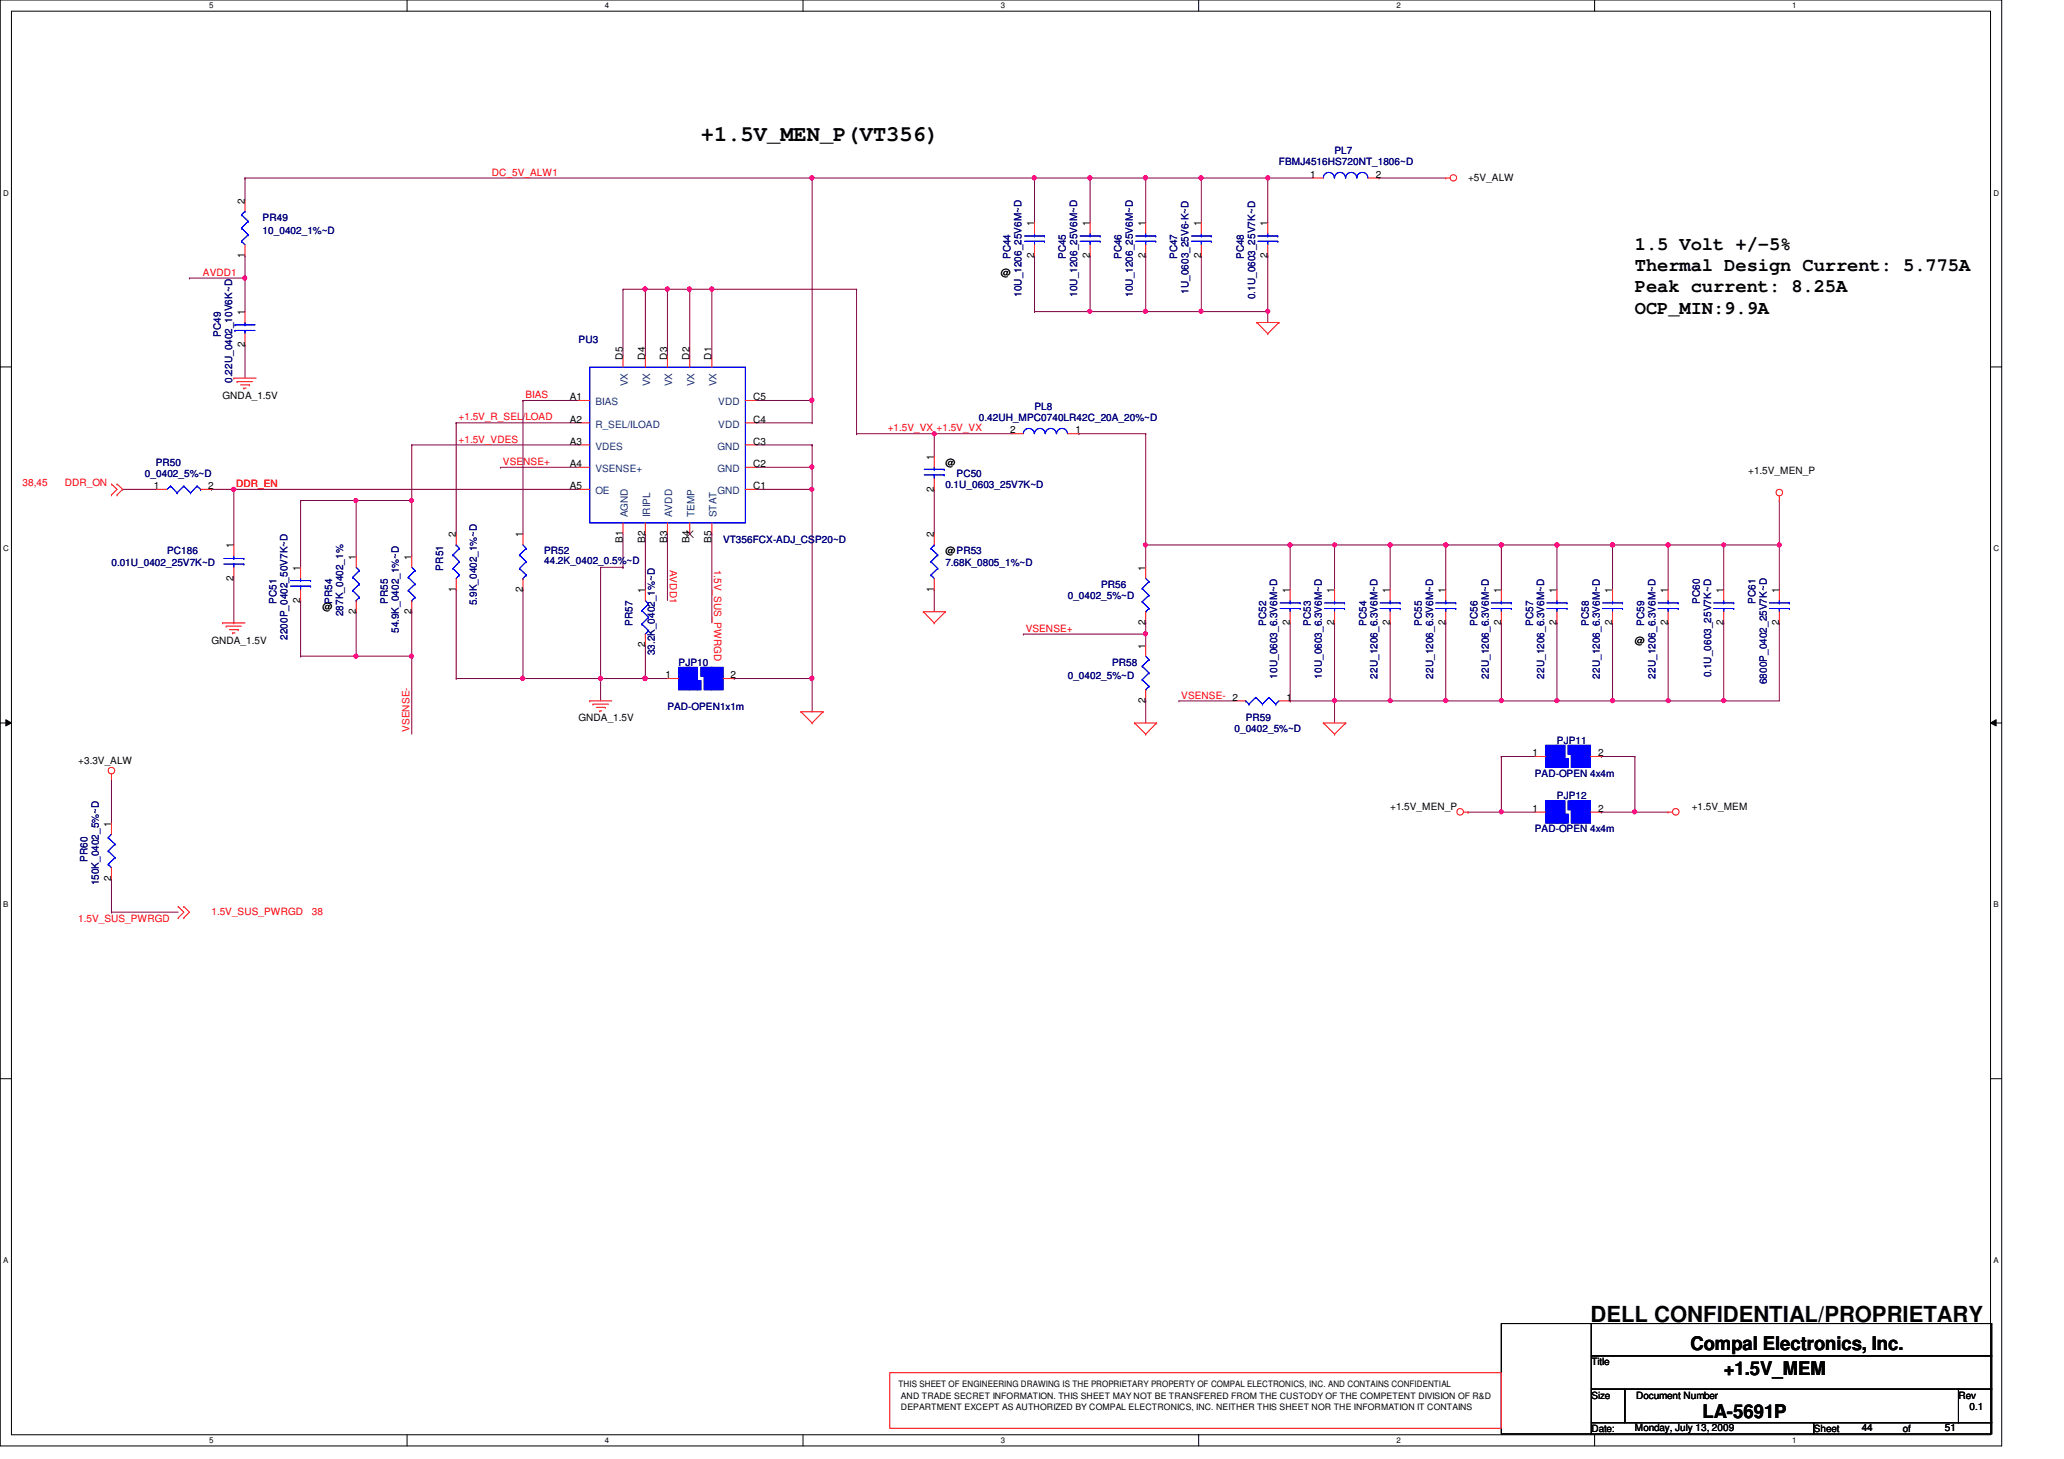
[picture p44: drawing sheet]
<svg xmlns="http://www.w3.org/2000/svg" width="297mm" height="210mm" viewBox="0 0 297 210" stroke-linecap="round" stroke-linejoin="round" font-family="sans-serif">
<defs><g id="words">
<g font-size="3.2">
<text x="100.9" y="20.2">+1.5V_MEN_P(VT356)</text>
<text x="228.9" y="190.2">DELL CONFIDENTIAL/PROPRIETARY</text>
</g>
<g font-size="2.7">
<text x="235.3" y="35.9">1.5 Volt +/-5%</text>
<text x="235.3" y="39">Thermal Design Current: 5.775A</text>
<text x="235.3" y="42.1">Peak current: 8.25A</text>
<text x="235.3" y="45.2">OCP_MIN:9.9A</text>
<text x="243.3" y="194.3">Compal Electronics, Inc.</text>
<text x="248.1" y="197.8">+1.5V_MEM</text>
<text x="245" y="204">LA-5691P</text>
</g>
<g font-size="1.4" fill="#000080">
<text x="184.1" y="23.7">FBMJ4516HS720NT_1806~D</text>
<text x="192.1" y="22.2">PL7</text>
<text x="37.8" y="31.7">PR49</text>
<text x="37.8" y="33.7">10_0402_1%~D</text>
<text x="145.4" y="37.3" transform="rotate(-90 145.4 37.3)">PC44</text>
<text x="153.4" y="37.3" transform="rotate(-90 153.4 37.3)">PC45</text>
<text x="161.4" y="37.3" transform="rotate(-90 161.4 37.3)">PC46</text>
<text x="169.4" y="37.3" transform="rotate(-90 169.4 37.3)">PC47</text>
<text x="179" y="37.3" transform="rotate(-90 179 37.3)">PC48</text>
<text x="147" y="42.7" transform="rotate(-90 147 42.7)">10U_1206_25V6M~D</text>
<text x="155" y="42.7" transform="rotate(-90 155 42.7)">10U_1206_25V6M~D</text>
<text x="163" y="42.7" transform="rotate(-90 163 42.7)">10U_1206_25V6M~D</text>
<text x="171" y="42.2" transform="rotate(-90 171 42.2)">1U_0603_25V6-K~D</text>
<text x="180.6" y="43.1" transform="rotate(-90 180.6 43.1)">0.1U_0603_25V7K~D</text>
<text x="31.8" y="48.5" transform="rotate(-90 31.8 48.5)">PC49</text>
<text x="83.3" y="49.4">PU3</text>
<text x="33.4" y="55.1" transform="rotate(-90 33.4 55.1)">0.22U_0402_10V6K~D</text>
<text x="148.9" y="59">PL8</text>
<text x="140.9" y="60.6">0.42UH_MPC0740LR42C_20A_20%~D</text>
<text x="20.9" y="68.6">0_0402_5%~D</text>
<text x="22.4" y="67">PR50</text>
<text x="136.1" y="70.2">0.1U_0603_25V7K~D</text>
<text x="137.7" y="68.6">PC50</text>
<text x="16" y="81.4">0.01U_0402_25V7K~D</text>
<text x="24" y="79.8">PC186</text>
<text x="63.8" y="82.1" transform="rotate(-90 63.8 82.1)">PR51</text>
<text x="78.3" y="79.8">PR52</text>
<text x="78.3" y="81.2">44.2K_0402_0.5%~D</text>
<text x="104.1" y="78.2">VT356FCX-ADJ_CSP20~D</text>
<text x="136.1" y="81.4">7.68K_0805_1%~D</text>
<text x="39.8" y="86.9" transform="rotate(-90 39.8 86.9)">PC51</text>
<text x="47.8" y="86.9" transform="rotate(-90 47.8 86.9)">PR54</text>
<text x="49.4" y="88.6" transform="rotate(-90 49.4 88.6)">287K_0402_1%</text>
<text x="55.8" y="86.9" transform="rotate(-90 55.8 86.9)">PR55</text>
<text x="68.6" y="87.1" transform="rotate(-90 68.6 87.1)">5.9K_0402_1%~D</text>
<text x="153.7" y="86.2">0_0402_5%~D</text>
<text x="158.5" y="84.6">PR56</text>
<text x="244.6" y="86.9" transform="rotate(-90 244.6 86.9)">PC60</text>
<text x="252.6" y="86.9" transform="rotate(-90 252.6 86.9)">PC61</text>
<text x="41.4" y="92" transform="rotate(-90 41.4 92)">2200P_0402_50V7K~D</text>
<text x="57.4" y="91.1" transform="rotate(-90 57.4 91.1)">54.9K_0402_1%~D</text>
<text x="91" y="90.1" transform="rotate(-90 91 90.1)">PR57</text>
<text x="94.2" y="94.3" transform="rotate(-90 94.2 94.3)">33.2K_0402_1%~D</text>
<text x="97.7" y="95.8">PJP10</text>
<text x="160.1" y="95.8">PR58</text>
<text x="182.2" y="90.1" transform="rotate(-90 182.2 90.1)">PC52</text>
<text x="188.6" y="90.1" transform="rotate(-90 188.6 90.1)">PC53</text>
<text x="196.6" y="90.1" transform="rotate(-90 196.6 90.1)">PC54</text>
<text x="204.6" y="90.1" transform="rotate(-90 204.6 90.1)">PC55</text>
<text x="212.6" y="90.1" transform="rotate(-90 212.6 90.1)">PC56</text>
<text x="220.6" y="90.1" transform="rotate(-90 220.6 90.1)">PC57</text>
<text x="228.6" y="90.1" transform="rotate(-90 228.6 90.1)">PC58</text>
<text x="236.6" y="90.1" transform="rotate(-90 236.6 90.1)">PC59</text>
<text x="153.7" y="97.7">0_0402_5%~D</text>
<text x="183.8" y="97.6" transform="rotate(-90 183.8 97.6)">10U_0603_6.3V6M~D</text>
<text x="190.2" y="97.6" transform="rotate(-90 190.2 97.6)">10U_0603_6.3V6M~D</text>
<text x="198.2" y="97.6" transform="rotate(-90 198.2 97.6)">22U_1206_6.3V6M~D</text>
<text x="206.2" y="97.6" transform="rotate(-90 206.2 97.6)">22U_1206_6.3V6M~D</text>
<text x="214.2" y="97.6" transform="rotate(-90 214.2 97.6)">22U_1206_6.3V6M~D</text>
<text x="222.2" y="97.6" transform="rotate(-90 222.2 97.6)">22U_1206_6.3V6M~D</text>
<text x="230.2" y="97.6" transform="rotate(-90 230.2 97.6)">22U_1206_6.3V6M~D</text>
<text x="238.2" y="97.6" transform="rotate(-90 238.2 97.6)">22U_1206_6.3V6M~D</text>
<text x="246.2" y="97.5" transform="rotate(-90 246.2 97.5)">0.1U_0603_25V7K~D</text>
<text x="254.3" y="98.4" transform="rotate(-90 254.3 98.4)">6800P_0402_25V7K~D</text>
<text x="96.1" y="102.2">PAD-OPEN1x1m</text>
<text x="177.7" y="105.4">0_0402_5%~D</text>
<text x="179.3" y="103.8">PR59</text>
<text x="224.1" y="107">PJP11</text>
<text x="220.9" y="111.8">PAD-OPEN 4x4m</text>
<text x="220.9" y="119.8">PAD-OPEN 4x4m</text>
<text x="224.1" y="115">PJP12</text>
<text x="12.6" y="124" transform="rotate(-90 12.6 124)">PR60</text>
<text x="14.2" y="127.4" transform="rotate(-90 14.2 127.4)">150K_0402_5%~D</text>
</g>
<g font-size="1.4">
<text x="35.2" y="29.3" transform="rotate(-90 35.2 29.3)">2</text>
<text x="188.5" y="25.6">1</text>
<text x="198" y="25.6">2</text>
<text x="211.3" y="26">+5V_ALW</text>
<text x="148.8" y="32.5" transform="rotate(-90 148.8 32.5)">1</text>
<text x="156.8" y="32.5" transform="rotate(-90 156.8 32.5)">1</text>
<text x="164.8" y="32.5" transform="rotate(-90 164.8 32.5)">1</text>
<text x="172.8" y="32.5" transform="rotate(-90 172.8 32.5)">1</text>
<text x="182.4" y="32.5" transform="rotate(-90 182.4 32.5)">1</text>
<text x="35.2" y="37.1" transform="rotate(-90 35.2 37.1)">1</text>
<text x="144.1" y="39.8">@</text>
<text x="148.8" y="37.1" transform="rotate(-90 148.8 37.1)">2</text>
<text x="156.8" y="37.1" transform="rotate(-90 156.8 37.1)">2</text>
<text x="164.8" y="37.1" transform="rotate(-90 164.8 37.1)">2</text>
<text x="172.8" y="37.1" transform="rotate(-90 172.8 37.1)">2</text>
<text x="182.4" y="37.1" transform="rotate(-90 182.4 37.1)">2</text>
<text x="35.2" y="45.3" transform="rotate(-90 35.2 45.3)">1</text>
<text x="35.2" y="49.9" transform="rotate(-90 35.2 49.9)">2</text>
<text x="89.6" y="51.7" transform="rotate(-90 89.6 51.7)">D5</text>
<text x="92.8" y="51.7" transform="rotate(-90 92.8 51.7)">D4</text>
<text x="96" y="51.7" transform="rotate(-90 96 51.7)">D3</text>
<text x="99.2" y="51.7" transform="rotate(-90 99.2 51.7)">D2</text>
<text x="102.4" y="51.7" transform="rotate(-90 102.4 51.7)">D1</text>
<text x="32" y="57.4">GNDA_1.5V</text>
<text x="82" y="57.6">A1</text>
<text x="108.4" y="57.6">C5</text>
<text x="82" y="60.8">A2</text>
<text x="82" y="64">A3</text>
<text x="108.4" y="60.8">C4</text>
<text x="108.4" y="64">C3</text>
<text x="145.4" y="62.4">2</text>
<text x="154.8" y="62.4">1</text>
<text x="22.1" y="70.4">1</text>
<text x="30" y="70.4">2</text>
<text x="82" y="67.2">A4</text>
<text x="82" y="70.4">A5</text>
<text x="108.4" y="70.4">C1</text>
<text x="108.4" y="67.2">C2</text>
<text x="134.4" y="70.7" transform="rotate(-90 134.4 70.7)">2</text>
<text x="134.4" y="66.1" transform="rotate(-90 134.4 66.1)">1</text>
<text x="136.1" y="67">@</text>
<text x="251.6" y="68.2">+1.5V_MEN_P</text>
<text x="65.6" y="77.3" transform="rotate(-90 65.6 77.3)">2</text>
<text x="75.2" y="77.3" transform="rotate(-90 75.2 77.3)">1</text>
<text x="134.4" y="77.3" transform="rotate(-90 134.4 77.3)">2</text>
<text x="33.6" y="83.5" transform="rotate(-90 33.6 83.5)">2</text>
<text x="33.6" y="78.9" transform="rotate(-90 33.6 78.9)">1</text>
<text x="43.2" y="82.1" transform="rotate(-90 43.2 82.1)">1</text>
<text x="51.2" y="80.5" transform="rotate(-90 51.2 80.5)">1</text>
<text x="59.2" y="80.5" transform="rotate(-90 59.2 80.5)">1</text>
<text x="89.6" y="78.1" transform="rotate(-90 89.6 78.1)">B1</text>
<text x="92.8" y="78.1" transform="rotate(-90 92.8 78.1)">B2</text>
<text x="96" y="78.1" transform="rotate(-90 96 78.1)">B3</text>
<text x="99.2" y="78.1" transform="rotate(-90 99.2 78.1)">B4</text>
<text x="102.4" y="78.1" transform="rotate(-90 102.4 78.1)">B5</text>
<text x="136.1" y="79.8">@PR53</text>
<text x="164.8" y="82.1" transform="rotate(-90 164.8 82.1)">1</text>
<text x="43.2" y="86.7" transform="rotate(-90 43.2 86.7)">2</text>
<text x="46.4" y="87.8">@</text>
<text x="51.2" y="88.3" transform="rotate(-90 51.2 88.3)">2</text>
<text x="59.2" y="88.3" transform="rotate(-90 59.2 88.3)">2</text>
<text x="65.6" y="85.1" transform="rotate(-90 65.6 85.1)">1</text>
<text x="75.2" y="85.1" transform="rotate(-90 75.2 85.1)">2</text>
<text x="92.8" y="85.3" transform="rotate(-90 92.8 85.3)">1</text>
<text x="134.4" y="85.1" transform="rotate(-90 134.4 85.1)">1</text>
<text x="164.8" y="89.9" transform="rotate(-90 164.8 89.9)">2</text>
<text x="185.6" y="89.9" transform="rotate(-90 185.6 89.9)">2</text>
<text x="185.6" y="85.3" transform="rotate(-90 185.6 85.3)">1</text>
<text x="192" y="89.9" transform="rotate(-90 192 89.9)">2</text>
<text x="192" y="85.3" transform="rotate(-90 192 85.3)">1</text>
<text x="200" y="89.9" transform="rotate(-90 200 89.9)">2</text>
<text x="200" y="85.3" transform="rotate(-90 200 85.3)">1</text>
<text x="208" y="89.9" transform="rotate(-90 208 89.9)">2</text>
<text x="208" y="85.3" transform="rotate(-90 208 85.3)">1</text>
<text x="216" y="89.9" transform="rotate(-90 216 89.9)">2</text>
<text x="216" y="85.3" transform="rotate(-90 216 85.3)">1</text>
<text x="224" y="89.9" transform="rotate(-90 224 89.9)">2</text>
<text x="224" y="85.3" transform="rotate(-90 224 85.3)">1</text>
<text x="232" y="89.9" transform="rotate(-90 232 89.9)">2</text>
<text x="232" y="85.3" transform="rotate(-90 232 85.3)">1</text>
<text x="240" y="89.9" transform="rotate(-90 240 89.9)">2</text>
<text x="240" y="85.3" transform="rotate(-90 240 85.3)">1</text>
<text x="248" y="89.9" transform="rotate(-90 248 89.9)">2</text>
<text x="248" y="85.3" transform="rotate(-90 248 85.3)">1</text>
<text x="256" y="89.9" transform="rotate(-90 256 89.9)">2</text>
<text x="256" y="85.3" transform="rotate(-90 256 85.3)">1</text>
<text x="30.4" y="92.6">GNDA_1.5V</text>
<text x="92.8" y="93.1" transform="rotate(-90 92.8 93.1)">2</text>
<text x="164.8" y="93.3" transform="rotate(-90 164.8 93.3)">1</text>
<text x="235.3" y="92.6">@</text>
<text x="95.8" y="97.6">1</text>
<text x="105.2" y="97.6">2</text>
<text x="164.8" y="101.1" transform="rotate(-90 164.8 101.1)">2</text>
<text x="185.2" y="100.8">1</text>
<text x="83.3" y="103.8">GNDA_1.5V</text>
<text x="11.3" y="109.9">+3.3V_ALW</text>
<text x="220.6" y="108.8">1</text>
<text x="230" y="108.8">2</text>
<text x="16" y="118.9" transform="rotate(-90 16 118.9)">1</text>
<text x="200.1" y="116.6">+1.5V_MEN_P</text>
<text x="220.6" y="116.8">1</text>
<text x="230" y="116.8">2</text>
<text x="243.5" y="116.6">+1.5V_MEM</text>
<text x="16" y="126.7" transform="rotate(-90 16 126.7)">2</text>
<text x="229" y="196.4">Title</text>
<text x="229" y="201.2">Size</text>
<text x="235.5" y="201.2">Document Number</text>
<text x="281.9" y="201.2">Rev</text>
<text x="283.5" y="202.8">0.1</text>
<text x="229" y="206">Date:</text>
<text x="235.3" y="205.9">Monday, July 13, 2009</text>
<text x="261" y="206">Sheet</text>
<text x="267.9" y="205.9">44</text>
<text x="273.9" y="206">of</text>
<text x="279.9" y="205.9">51</text>
</g>
<g font-size="1.4" fill="#f00">
<text x="70.8" y="25.3">DC_5V_ALW1</text>
<text x="29.2" y="39.7">AVDD1</text>
<text x="75.6" y="57.3">BIAS</text>
<text x="66" y="63.7">+1.5V_VDES</text>
<text x="66" y="60.5">+1.5V_R_SEL/LOAD</text>
<text x="127.8" y="62.1">+1.5V_VX +1.5V_VX</text>
<text x="3.3" y="69.8">38,45</text>
<text x="9.3" y="69.8">DDR_ON</text>
<text x="34" y="70.1">DDR_EN</text>
<text x="72.4" y="66.9">VSENSE+</text>
<text x="96.4" y="82" transform="rotate(90 96.4 82)">AVDD1</text>
<text x="102.8" y="82" transform="rotate(90 102.8 82)">1.5V_SUS_PWRGD</text>
<text x="147.6" y="90.9">VSENSE+</text>
<text x="170" y="100.5">VSENSE- 2</text>
<text x="58.9" y="105.3" transform="rotate(-90 58.9 105.3)">VSENSE-</text>
<text x="30.4" y="131.6">1.5V_SUS_PWRGD</text>
<text x="44.9" y="131.6">38</text>
<text x="11.3" y="132.6">1.5V_SUS_PWRGD</text>
</g>
<g font-size="1.4" fill="#004080">
<text x="85.7" y="58.3">BIAS</text>
<text x="90.3" y="55.6" transform="rotate(-90 90.3 55.6)">VX</text>
<text x="93.6" y="55.6" transform="rotate(-90 93.6 55.6)">VX</text>
<text x="96.7" y="55.6" transform="rotate(-90 96.7 55.6)">VX</text>
<text x="99.9" y="55.6" transform="rotate(-90 99.9 55.6)">VX</text>
<text x="103.1" y="55.6" transform="rotate(-90 103.1 55.6)">VX</text>
<text x="103.4" y="58.3">VDD</text>
<text x="85.7" y="61.5">R_SEL/ILOAD</text>
<text x="85.7" y="64.7">VDES</text>
<text x="103.2" y="64.7">GND</text>
<text x="103.4" y="61.5">VDD</text>
<text x="85.7" y="67.9">VSENSE+</text>
<text x="85.7" y="71.1">OE</text>
<text x="103.2" y="71.1">GND</text>
<text x="103.2" y="67.9">GND</text>
<text x="90.3" y="74.4" transform="rotate(-90 90.3 74.4)">AGND</text>
<text x="93.6" y="74.4" transform="rotate(-90 93.6 74.4)">IRIPL</text>
<text x="96.7" y="74.4" transform="rotate(-90 96.7 74.4)">AVDD</text>
<text x="99.9" y="74.4" transform="rotate(-90 99.9 74.4)">TEMP</text>
<text x="103.1" y="74.4" transform="rotate(-90 103.1 74.4)">STAT</text>
</g>
<g font-size="1.3">
<text x="129.3" y="199.6">THIS SHEET OF ENGINEERING DRAWING IS THE PROPRIETARY PROPERTY OF COMPAL ELECTRONICS, INC. AND CONTAINS CONFIDENTIAL</text>
<text x="129.7" y="201.2">AND TRADE SECRET INFORMATION. THIS SHEET MAY NOT BE TRANSFERED FROM THE CUSTODY OF THE COMPETENT DIVISION OF R&amp;D</text>
<text x="129.7" y="202.8">DEPARTMENT EXCEPT AS AUTHORIZED BY COMPAL ELECTRONICS, INC. NEITHER THIS SHEET NOR THE INFORMATION IT CONTAINS</text>
</g>
<g font-size="1.1">
<text x="30.1" y="1.1">5</text>
<text x="87" y="1.1">4</text>
<text x="144" y="1.1">3</text>
<text x="201" y="1.1">2</text>
<text x="257.9" y="1.1">1</text>
<text x=".5" y="28.2">D</text>
<text x="286.9" y="28.2">D</text>
<text x=".5" y="79.3">C</text>
<text x="286.9" y="79.3">C</text>
<text x=".5" y="130.6">B</text>
<text x="286.9" y="130.6">B</text>
<text x=".5" y="181.7">A</text>
<text x="286.9" y="181.7">A</text>
<text x="30.1" y="207.6">5</text>
<text x="87" y="207.6">4</text>
<text x="144" y="207.6">3</text>
<text x="201" y="207.6">2</text>
<text x="257.9" y="207.6">1</text>
</g>
</g></defs>
<path d="M0 0h288.1v208h-288.1zM1.6 1.6h284.9v204.8h-284.9z" fill="none" stroke="#000" stroke-width=".14"/>
<g fill="#fff">
<path d="M30.1 .2h.6v1.2h-.6z"/>
<path d="M30.1 206.6h.6v1.2h-.6z"/>
</g>
<path d="M58.6 0v1.6M58.6 206.4v1.6" fill="none" stroke="#000" stroke-width=".14"/>
<g fill="#fff">
<path d="M87 .2h.6v1.2h-.6z"/>
<path d="M87 206.6h.6v1.2h-.6z"/>
</g>
<path d="M115.6 0v1.6M115.6 206.4v1.6" fill="none" stroke="#000" stroke-width=".14"/>
<g fill="#fff">
<path d="M144 .2h.6v1.2h-.6z"/>
<path d="M144 206.6h.6v1.2h-.6z"/>
</g>
<path d="M172.5 0v1.6M172.5 206.4v1.6" fill="none" stroke="#000" stroke-width=".14"/>
<g fill="#fff">
<path d="M201 .2h.5v1.2h-.5z"/>
<path d="M201 206.6h.5v1.2h-.5z"/>
</g>
<path d="M229.5 0v1.6M229.5 206.4v1.6" fill="none" stroke="#000" stroke-width=".14"/>
<g fill="#fff">
<path d="M257.9 .2h.6v1.2h-.6z"/>
<path d="M257.9 206.6h.6v1.2h-.6z"/>
<path d="M.5 27.2h.7v1.2h-.7z"/>
<path d="M286.9 27.2h.8v1.2h-.8z"/>
<path d="M.5 78.4h.7v1.1h-.7z"/>
<path d="M286.9 78.4h.8v1.1h-.8z"/>
</g>
<path d="M0 52.8h1.6M286.5 52.8h1.6" fill="none" stroke="#000" stroke-width=".14"/>
<g fill="#fff">
<path d="M.5 129.6h.7v1.2h-.7z"/>
<path d="M286.9 129.6h.7v1.2h-.7z"/>
</g>
<path d="M0 104h1.6M.8 103.5l.8 .5-.8 .4zM286.5 104l.8-.5v.9zM286.5 104h1.6" fill="none" stroke="#000" stroke-width=".14"/>
<path d="M.8 103.5l.8 .5-.8 .4zM286.5 104l.8-.5v.9z" fill="#000"/>
<g fill="#fff">
<path d="M.5 180.8h.7v1.1h-.7z"/>
<path d="M286.9 180.8h.7v1.1h-.7z"/>
</g>
<path d="M0 155.2h1.6M286.5 155.2h1.6" fill="none" stroke="#000" stroke-width=".14"/>
<path d="M256.1 72h.1M256.1 72v6.4" fill="none" stroke="#800040" stroke-width=".14"/>
<circle cx="256.1" cy="78.4" r=".3" fill="#f0f"/>
<circle cx="256.1" cy="78.4" r=".3" fill="none" stroke="#f0f" stroke-width=".14"/>
<g fill="none" stroke="#800040" stroke-width=".14">
<path d="M164.9 78.4h.1M164.9 78.4v3.2M59.3 88h.1M59.3 94.4h.1M59.3 88v17.6M164.9 91.2h.1M164.9 91.2v1.6M164.9 100.8h.1M164.9 100.8v3.2M216.1 108.8h.1M216.1 108.8h4.8M216.1 108.8v8"/>
<path d="M230.5 108.8h.1M230.5 108.8h4.8M235.3 108.8h.1M235.3 108.8v8"/>
</g>
<circle cx="59.2" cy="94.4" r=".3" fill="#f0f"/>
<circle cx="59.2" cy="94.4" r=".3" fill="none" stroke="#f0f" stroke-width=".14"/>
<path d="M134.4 62.4h.1M134.4 70.4h.1M134.4 62.4v3.2M134.4 70.4v6.4M185.7 78.4h.1M185.7 78.4v6.4M134.4 84.8h.1M134.4 84.8v3.2" fill="none" stroke="#800040" stroke-width=".14"/>
<circle cx="185.7" cy="78.4" r=".31" fill="#f0f"/>
<circle cx="185.7" cy="78.4" r=".31" fill="none" stroke="#f0f" stroke-width=".14"/>
<path d="M108.9 64h8M116.9 64h.1M116.9 70.4h.1M116.9 70.4v27.2M185.7 78.4h6.4M192.1 78.4h.1M185.7 89.6v11.2M185.7 100.8h.1" fill="none" stroke="#800040" stroke-width=".14"/>
<circle cx="116.8" cy="70.4" r=".3" fill="#f0f"/>
<circle cx="116.8" cy="70.4" r=".3" fill="none" stroke="#f0f" stroke-width=".14"/>
<path d="M192.1 100.8h.1M192.1 100.8h8" fill="none" stroke="#800040" stroke-width=".14"/>
<circle cx="192.1" cy="100.8" r=".3" fill="#f0f"/>
<circle cx="192.1" cy="100.8" r=".3" fill="none" stroke="#f0f" stroke-width=".14"/>
<path d="M164.9 78.4h.1M164.9 78.4h20.8" fill="none" stroke="#800040" stroke-width=".14"/>
<circle cx="164.8" cy="78.4" r=".3" fill="#f0f"/>
<circle cx="164.8" cy="78.4" r=".3" fill="none" stroke="#f0f" stroke-width=".14"/>
<path d="M108.9 67.2h8M108.9 70.4h8M116.9 67.2h.1M116.9 64h.1M116.9 70.4h.1M116.9 64v6.4M164.9 62.4h.1M164.9 62.4v16M216.1 100.8h.1M216.1 100.8h8" fill="none" stroke="#800040" stroke-width=".14"/>
<circle cx="116.8" cy="67.2" r=".3" fill="#f0f"/>
<circle cx="116.8" cy="67.2" r=".3" fill="none" stroke="#f0f" stroke-width=".14"/>
<path d="M216.1 89.6h.1M216.1 89.6v11.2" fill="none" stroke="#800040" stroke-width=".14"/>
<circle cx="216.1" cy="100.8" r=".3" fill="#f0f"/>
<circle cx="216.1" cy="100.8" r=".3" fill="none" stroke="#f0f" stroke-width=".14"/>
<path d="M92.9 92.8h.1M92.9 92.8v4.8" fill="none" stroke="#800040" stroke-width=".14"/>
<circle cx="92.8" cy="97.6" r=".31" fill="#f0f"/>
<circle cx="92.8" cy="97.6" r=".31" fill="none" stroke="#f0f" stroke-width=".14"/>
<path d="M108.9 57.6h8M116.9 57.6h.1M86.4 97.6h.1M86.4 97.6h6.5M232.1 89.6h.1M232.1 89.6v11.2M240.1 89.6h.1M240.1 89.6v11.2" fill="none" stroke="#800040" stroke-width=".14"/>
<circle cx="240.1" cy="100.8" r=".3" fill="#f0f"/>
<circle cx="240.1" cy="100.8" r=".3" fill="none" stroke="#f0f" stroke-width=".14"/>
<path d="M17.6 70.4h.1M17.6 70.4h4.8M86.4 81.6h.1M86.4 81.6v16M232.1 100.8h.1M232.1 100.8h8" fill="none" stroke="#800040" stroke-width=".14"/>
<circle cx="232.1" cy="100.8" r=".3" fill="#f0f"/>
<circle cx="232.1" cy="100.8" r=".3" fill="none" stroke="#f0f" stroke-width=".14"/>
<path d="M116.9 25.6h.1M116.9 25.6h32M148.9 25.6h.1M148.9 25.6v6.4M43.3 72h.1M43.3 72h8M51.3 72h.1M51.3 72v8M89.7 76.8v4.8M89.7 81.6h.1" fill="none" stroke="#800040" stroke-width=".14"/>
<circle cx="116.8" cy="25.6" r=".31" fill="#f0f"/>
<circle cx="116.8" cy="25.6" r=".31" fill="none" stroke="#f0f" stroke-width=".14"/>
<path d="M148.9 36.8v8M182.5 25.6h.1M182.5 25.6h6.4M148.9 44.8h.1M148.9 44.8h8M156.9 44.8h.1M192.1 78.4h.1M192.1 78.4v6.4M43.3 94.4h.1M51.3 88h.1M51.3 88v6.4h-8" fill="none" stroke="#800040" stroke-width=".14"/>
<circle cx="192.1" cy="78.4" r=".3" fill="#f0f"/>
<circle cx="192.1" cy="78.4" r=".3" fill="none" stroke="#f0f" stroke-width=".14"/>
<path d="M192.1 78.4h.1M192.1 78.4h8" fill="none" stroke="#800040" stroke-width=".14"/>
<circle cx="200.1" cy="78.4" r=".3" fill="#f0f"/>
<circle cx="200.1" cy="78.4" r=".3" fill="none" stroke="#f0f" stroke-width=".14"/>
<path d="M147.3 91.2h.1M147.3 91.2h17.6M192.1 89.6h.1M192.1 89.6v11.2" fill="none" stroke="#800040" stroke-width=".14"/>
<circle cx="164.8" cy="91.2" r=".3" fill="#f0f"/>
<circle cx="164.8" cy="91.2" r=".3" fill="none" stroke="#f0f" stroke-width=".14"/>
<path d="M51.3 72h.1M51.3 72h8M164.9 89.6h.1M164.9 89.6v1.6M211.3 116.8h.1M211.3 116.8h4.8M230.5 116.8h.1M230.5 116.8h4.8" fill="none" stroke="#800040" stroke-width=".14"/>
<circle cx="51.2" cy="72" r=".3" fill="#f0f"/>
<circle cx="51.2" cy="72" r=".3" fill="none" stroke="#f0f" stroke-width=".14"/>
<path d="M89.7 41.6h.1M89.7 41.6v9.6M89.7 41.6h3.2M92.9 41.6h.1" fill="none" stroke="#800040" stroke-width=".14"/>
<circle cx="92.8" cy="41.6" r=".31" fill="#f0f"/>
<circle cx="92.8" cy="41.6" r=".31" fill="none" stroke="#f0f" stroke-width=".14"/>
<path d="M92.9 41.6h.1M92.9 41.6v9.6M92.9 41.6h3.2M96.1 41.6h.1M123.3 41.6v20.8M123.3 62.4h.1M86.4 81.6h3.3M89.7 81.6h.1" fill="none" stroke="#800040" stroke-width=".14"/>
<circle cx="96" cy="41.6" r=".31" fill="#f0f"/>
<circle cx="96" cy="41.6" r=".31" fill="none" stroke="#f0f" stroke-width=".14"/>
<path d="M96.1 41.6h.1M96.1 41.6v9.6M96.1 41.6h3.2M99.3 41.6h.1" fill="none" stroke="#800040" stroke-width=".14"/>
<circle cx="99.2" cy="41.6" r=".31" fill="#f0f"/>
<circle cx="99.2" cy="41.6" r=".31" fill="none" stroke="#f0f" stroke-width=".14"/>
<path d="M99.3 41.6h.1M99.3 41.6v9.6M99.3 41.6h3.1M102.4 41.6h.1" fill="none" stroke="#800040" stroke-width=".14"/>
<circle cx="102.4" cy="41.6" r=".31" fill="#f0f"/>
<circle cx="102.4" cy="41.6" r=".31" fill="none" stroke="#f0f" stroke-width=".14"/>
<path d="M35.3 36.8h.1M35.3 36.8v3.2M116.9 25.6h.1M116.9 25.6v32M102.4 41.6h.1M102.4 41.6v9.6M102.4 41.6h20.9M123.3 41.6h.1M155.3 62.4h.1M155.3 62.4h9.6M185.7 100.8h.1M185.7 100.8h6.4" fill="none" stroke="#800040" stroke-width=".14"/>
<circle cx="116.8" cy="57.6" r=".31" fill="#f0f"/>
<circle cx="116.8" cy="57.6" r=".31" fill="none" stroke="#f0f" stroke-width=".14"/>
<path d="M35.3 25.6h.1M35.3 25.6h81.6M235.3 116.8h.1M235.3 116.8h4.8M16 131.2h.1M16 131.2h9.7" fill="none" stroke="#800040" stroke-width=".14"/>
<circle cx="235.2" cy="116.8" r=".3" fill="#f0f"/>
<circle cx="235.2" cy="116.8" r=".3" fill="none" stroke="#f0f" stroke-width=".14"/>
<path d="M216.1 116.8h.1M216.1 116.8h4.8" fill="none" stroke="#800040" stroke-width=".14"/>
<circle cx="216.1" cy="116.8" r=".3" fill="#f0f"/>
<circle cx="216.1" cy="116.8" r=".3" fill="none" stroke="#f0f" stroke-width=".14"/>
<path d="M92.9 97.6h.1M92.9 97.6h3.2M105.7 97.6h.1M105.7 97.6h11.2M16 112h.1M16 112v6.4M16 126.4h.1M16 126.4v4.8" fill="none" stroke="#800040" stroke-width=".14"/>
<circle cx="92.8" cy="97.6" r=".31" fill="#f0f"/>
<circle cx="92.8" cy="97.6" r=".31" fill="none" stroke="#f0f" stroke-width=".14"/>
<path d="M59.3 64h.1M59.3 72h.1M59.3 64h24M59.3 72v8" fill="none" stroke="#800040" stroke-width=".14"/>
<circle cx="59.2" cy="72" r=".3" fill="#f0f"/>
<circle cx="59.2" cy="72" r=".3" fill="none" stroke="#f0f" stroke-width=".14"/>
<path d="M72 67.2h.1M72 67.2h11.3M123.3 62.4h.1M123.3 62.4h11.1M86.4 97.6h.1M86.4 97.6v3.2" fill="none" stroke="#800040" stroke-width=".14"/>
<circle cx="86.4" cy="97.6" r=".31" fill="#f0f"/>
<circle cx="86.4" cy="97.6" r=".31" fill="none" stroke="#f0f" stroke-width=".14"/>
<path d="M108.9 60.8h8M116.9 60.8h.1M116.9 97.6h.1M116.9 97.6v4.8" fill="none" stroke="#800040" stroke-width=".14"/>
<circle cx="116.8" cy="97.6" r=".31" fill="#f0f"/>
<circle cx="116.8" cy="97.6" r=".31" fill="none" stroke="#f0f" stroke-width=".14"/>
<path d="M116.9 57.6h.1M116.9 57.6v3.2M96.1 76.8h.1M96.1 76.8v9.6M75.3 97.6h.1M75.3 97.6h11.1" fill="none" stroke="#800040" stroke-width=".14"/>
<circle cx="75.2" cy="97.6" r=".31" fill="#f0f"/>
<circle cx="75.2" cy="97.6" r=".31" fill="none" stroke="#f0f" stroke-width=".14"/>
<path d="M35.3 40h.1M35.3 40v4.8M65.7 60.8h.1M65.7 60.8h17.6" fill="none" stroke="#800040" stroke-width=".14"/>
<circle cx="35.2" cy="40" r=".3" fill="#f0f"/>
<circle cx="35.2" cy="40" r=".3" fill="none" stroke="#f0f" stroke-width=".14"/>
<path d="M172.9 36.8h.1M172.9 36.8v8M200.1 78.4h.1M200.1 78.4h8M208.1 89.6h.1M208.1 89.6v11.2" fill="none" stroke="#800040" stroke-width=".14"/>
<circle cx="208.1" cy="78.4" r=".3" fill="#f0f"/>
<circle cx="208.1" cy="78.4" r=".3" fill="none" stroke="#f0f" stroke-width=".14"/>
<circle cx="200.1" cy="78.4" r=".3" fill="#f0f"/>
<circle cx="200.1" cy="78.4" r=".3" fill="none" stroke="#f0f" stroke-width=".14"/>
<path d="M35.3 49.6h.1M35.3 49.6v4.8M75.3 57.6h.1M75.3 57.6v19.2M75.3 57.6h8M33.7 70.4h.1M33.7 70.4h49.6M65.7 60.8h.1M65.7 60.8v16M75.3 84.8h.1M75.3 84.8v12.8" fill="none" stroke="#800040" stroke-width=".14"/>
<circle cx="33.6" cy="70.4" r=".31" fill="#f0f"/>
<circle cx="33.6" cy="70.4" r=".31" fill="none" stroke="#f0f" stroke-width=".14"/>
<path d="M35.3 25.6h.1M35.3 25.6v3.2M148.9 25.6h.1M148.9 25.6h8M27.3 40h.1M27.3 40h8M200.1 78.4h.1M200.1 78.4v6.4M192.1 100.8h.1M192.1 100.8v3.2" fill="none" stroke="#800040" stroke-width=".14"/>
<circle cx="148.8" cy="25.6" r=".31" fill="#f0f"/>
<circle cx="148.8" cy="25.6" r=".31" fill="none" stroke="#f0f" stroke-width=".14"/>
<path d="M172.9 25.6h.1M172.9 25.6h9.6" fill="none" stroke="#800040" stroke-width=".14"/>
<circle cx="182.4" cy="25.6" r=".31" fill="#f0f"/>
<circle cx="182.4" cy="25.6" r=".31" fill="none" stroke="#f0f" stroke-width=".14"/>
<circle cx="172.8" cy="25.6" r=".31" fill="#f0f"/>
<circle cx="172.8" cy="25.6" r=".31" fill="none" stroke="#f0f" stroke-width=".14"/>
<path d="M182.5 44.8h.1M182.5 44.8v1.6" fill="none" stroke="#800040" stroke-width=".14"/>
<circle cx="182.5" cy="44.8" r=".3" fill="#f0f"/>
<circle cx="182.5" cy="44.8" r=".3" fill="none" stroke="#f0f" stroke-width=".14"/>
<path d="M172.9 44.8h.1M172.9 44.8h9.6M65.7 84.8h.1M65.7 84.8v12.8" fill="none" stroke="#800040" stroke-width=".14"/>
<circle cx="172.8" cy="44.8" r=".3" fill="#f0f"/>
<circle cx="172.8" cy="44.8" r=".3" fill="none" stroke="#f0f" stroke-width=".14"/>
<path d="M156.9 25.6h.1M156.9 25.6h8" fill="none" stroke="#800040" stroke-width=".14"/>
<circle cx="156.8" cy="25.6" r=".31" fill="#f0f"/>
<circle cx="156.8" cy="25.6" r=".31" fill="none" stroke="#f0f" stroke-width=".14"/>
<path d="M134.4 62.4h.1M134.4 62.4h11.3" fill="none" stroke="#800040" stroke-width=".14"/>
<circle cx="134.4" cy="62.4" r=".3" fill="#f0f"/>
<circle cx="134.4" cy="62.4" r=".3" fill="none" stroke="#f0f" stroke-width=".14"/>
<path d="M182.5 25.6h.1M182.5 25.6v6.4M200.1 100.8h.1M200.1 100.8h8" fill="none" stroke="#800040" stroke-width=".14"/>
<circle cx="208.1" cy="100.8" r=".3" fill="#f0f"/>
<circle cx="208.1" cy="100.8" r=".3" fill="none" stroke="#f0f" stroke-width=".14"/>
<g fill="none" stroke="#800040" stroke-width=".14">
<path d="M172.9 25.6h.1M172.9 25.6v6.4M156.9 44.8h.1M156.9 44.8h8M43.3 72h.1M43.3 72v9.6M208.1 78.4h.1M208.1 78.4v6.4M216.1 78.4h.1M216.1 78.4v6.4M43.3 86.4h.1M43.3 86.4v8"/>
<path d="M224.1 89.6h.1M224.1 89.6v11.2M208.1 100.8h.1M208.1 100.8h8M240.1 100.8h.1M240.1 100.8h8"/>
</g>
<circle cx="224.1" cy="100.8" r=".3" fill="#f0f"/>
<circle cx="224.1" cy="100.8" r=".3" fill="none" stroke="#f0f" stroke-width=".14"/>
<path d="M224.1 78.4h.1M224.1 78.4v6.4" fill="none" stroke="#800040" stroke-width=".14"/>
<circle cx="224.1" cy="78.4" r=".3" fill="#f0f"/>
<circle cx="224.1" cy="78.4" r=".3" fill="none" stroke="#f0f" stroke-width=".14"/>
<path d="M208.1 78.4h.1M208.1 78.4h8" fill="none" stroke="#800040" stroke-width=".14"/>
<circle cx="216.1" cy="78.4" r=".3" fill="#f0f"/>
<circle cx="216.1" cy="78.4" r=".3" fill="none" stroke="#f0f" stroke-width=".14"/>
<circle cx="208.1" cy="78.4" r=".3" fill="#f0f"/>
<circle cx="208.1" cy="78.4" r=".3" fill="none" stroke="#f0f" stroke-width=".14"/>
<path d="M232.1 78.4h.1M232.1 78.4h8" fill="none" stroke="#800040" stroke-width=".14"/>
<circle cx="240.1" cy="78.4" r=".3" fill="#f0f"/>
<circle cx="240.1" cy="78.4" r=".3" fill="none" stroke="#f0f" stroke-width=".14"/>
<circle cx="232.1" cy="78.4" r=".3" fill="#f0f"/>
<circle cx="232.1" cy="78.4" r=".3" fill="none" stroke="#f0f" stroke-width=".14"/>
<path d="M240.1 78.4h.1M240.1 78.4v6.4M224.1 100.8h.1M224.1 100.8h8" fill="none" stroke="#800040" stroke-width=".14"/>
<circle cx="232.1" cy="100.8" r=".3" fill="#f0f"/>
<circle cx="232.1" cy="100.8" r=".3" fill="none" stroke="#f0f" stroke-width=".14"/>
<path d="M216.1 78.4h.1M216.1 78.4h8" fill="none" stroke="#800040" stroke-width=".14"/>
<circle cx="224.1" cy="78.4" r=".3" fill="#f0f"/>
<circle cx="224.1" cy="78.4" r=".3" fill="none" stroke="#f0f" stroke-width=".14"/>
<circle cx="216.1" cy="78.4" r=".3" fill="#f0f"/>
<circle cx="216.1" cy="78.4" r=".3" fill="none" stroke="#f0f" stroke-width=".14"/>
<path d="M164.9 36.8h.1M164.9 25.6h.1M164.9 25.6v6.4M164.9 36.8v8M164.9 44.8h.1M164.9 44.8h8" fill="none" stroke="#800040" stroke-width=".14"/>
<circle cx="164.8" cy="44.8" r=".3" fill="#f0f"/>
<circle cx="164.8" cy="44.8" r=".3" fill="none" stroke="#f0f" stroke-width=".14"/>
<path d="M240.1 78.4h.1M240.1 78.4h8" fill="none" stroke="#800040" stroke-width=".14"/>
<circle cx="240.1" cy="78.4" r=".3" fill="#f0f"/>
<circle cx="240.1" cy="78.4" r=".3" fill="none" stroke="#f0f" stroke-width=".14"/>
<path d="M224.1 78.4h.1M224.1 78.4h8" fill="none" stroke="#800040" stroke-width=".14"/>
<circle cx="232.1" cy="78.4" r=".3" fill="#f0f"/>
<circle cx="232.1" cy="78.4" r=".3" fill="none" stroke="#f0f" stroke-width=".14"/>
<circle cx="224.1" cy="78.4" r=".3" fill="#f0f"/>
<circle cx="224.1" cy="78.4" r=".3" fill="none" stroke="#f0f" stroke-width=".14"/>
<path d="M164.9 25.6h.1M164.9 25.6h8M232.1 78.4h.1M232.1 78.4v6.4M248.1 78.4h.1M248.1 78.4v6.4" fill="none" stroke="#800040" stroke-width=".14"/>
<circle cx="164.8" cy="25.6" r=".31" fill="#f0f"/>
<circle cx="164.8" cy="25.6" r=".31" fill="none" stroke="#f0f" stroke-width=".14"/>
<path d="M182.5 36.8h.1M182.5 36.8v8M65.7 97.6h.1M65.7 97.6h9.6M200.1 89.6h.1M200.1 89.6v11.2" fill="none" stroke="#800040" stroke-width=".14"/>
<circle cx="200.1" cy="100.8" r=".3" fill="#f0f"/>
<circle cx="200.1" cy="100.8" r=".3" fill="none" stroke="#f0f" stroke-width=".14"/>
<path d="M156.9 36.8h.1M156.9 36.8v8" fill="none" stroke="#800040" stroke-width=".14"/>
<circle cx="156.8" cy="44.8" r=".3" fill="#f0f"/>
<circle cx="156.8" cy="44.8" r=".3" fill="none" stroke="#f0f" stroke-width=".14"/>
<path d="M156.9 25.6h.1M156.9 25.6v6.4M92.9 76.8h.1M92.9 76.8v8M248.1 89.6h.1M248.1 89.6v11.2M256.1 89.6h.1M256.1 89.6v11.2h-8M248.1 100.8h.1" fill="none" stroke="#800040" stroke-width=".14"/>
<circle cx="248.1" cy="100.8" r=".3" fill="#f0f"/>
<circle cx="248.1" cy="100.8" r=".3" fill="none" stroke="#f0f" stroke-width=".14"/>
<path d="M248.1 78.4h.1M248.1 78.4h8" fill="none" stroke="#800040" stroke-width=".14"/>
<circle cx="248.1" cy="78.4" r=".3" fill="#f0f"/>
<circle cx="248.1" cy="78.4" r=".3" fill="none" stroke="#f0f" stroke-width=".14"/>
<path d="M198.5 25.6h.1M198.5 25.6h9.6M102.4 76.8h.1M102.4 76.8v12.8M256.1 78.4h.1M256.1 78.4v6.4M51.3 94.4h.1M51.3 94.4h8M169.7 100.8h.1M169.7 100.8h8" fill="none" stroke="#800040" stroke-width=".14"/>
<circle cx="51.2" cy="94.4" r=".3" fill="#f0f"/>
<circle cx="51.2" cy="94.4" r=".3" fill="none" stroke="#f0f" stroke-width=".14"/>
<path d="M30.4 70.4h.1M30.4 70.4h3.3M33.7 70.4h.1M33.7 70.4v8M59.3 64h.1M59.3 64v8M33.7 89.6h.1M33.7 83.2v6.4" fill="none" stroke="#800040" stroke-width=".14"/>
<g fill="none" stroke="#f00" stroke-width=".14">
<path d="M148.9 32v1.6M148.9 35.2v1.6M208.1 25.6h.1M208.1 25.6h.6M33.7 54.4h.1M33.7 54.4h3.2M34.1 54.9h.1M34.1 54.9h2.3M34.6 55.4h1.3M35.1 55.8h.1M35.1 55.8h.3M35.9 55.4h.1"/>
<path d="M83.3 57.6h1.6M89.7 51.2v1.6M92.9 51.2v1.6M96.1 51.2v1.6M99.3 51.2v1.6M102.4 51.2v1.6M107.3 57.6h1.6M180.9 46.4h.1M180.9 46.4h3.2M180.9 46.4l1.6 1.6M182.5 48h.1M184.1 46.4h.1"/>
<path d="M184.1 46.4l-1.6 1.6M16 69.6h.1M16 71.2h.1M16 69.6l.8 .8-.8 .8M16.8 71.2h.1M16.8 69.6h.1M16.8 69.6l.8 .8-.8 .8M83.3 60.8h1.6M83.3 64h1.6M83.3 67.2h1.6M83.3 70.4h1.6M89.7 75.2v1.6"/>
<path d="M92.9 75.2v1.6M96.1 75.2v1.6M99.3 75.2v1.6M102.4 75.2v1.6M107.3 60.8h1.6M107.3 64h1.6M107.3 67.2h1.6M107.3 70.4h1.6M256.1 72h.1M256.1 71.4v.6M32 89.6h.1M32 89.6h3.3"/>
<path d="M32.6 90.1h.1M32.6 90.1h2.2M33 90.6h1.3M33.5 91.1h.1M33.5 91.1h.3M34.3 90.6h.1M51.3 80v1.6M51.3 86.4v1.6M132.9 88h.1M132.9 88h3.2M132.9 88l1.5 1.6M134.4 89.6h.1"/>
<path d="M136.1 88h.1M136.1 88l-1.7 1.6M200.1 84.8v1.6M200.1 88v1.6M232.1 84.8v1.6M232.1 88v1.6M16 112h.1M16 111.4v.6M84.9 100.8h.1M84.9 100.8h3.1M85.3 101.3h.1M85.3 101.3h2.3"/>
<path d="M85.8 101.8h1.3M86.3 102.3h.1M86.3 102.3h.3M87.1 101.8h.1M115.3 102.4h.1M115.3 102.4h3.1M115.3 102.4l1.6 1.6M116.9 104h.1M118.4 102.4h.1M118.4 102.4l-1.5 1.6M163.3 104h.1M163.3 104h3.2"/>
<path d="M163.3 104l1.6 1.6M164.9 105.6h.1M166.5 104h.1M166.5 104l-1.6 1.6M177.7 100.8h1.6M184.1 100.8h1.6M190.5 104h.1M190.5 104h3.2M190.5 104l1.6 1.6M192.1 105.6h.1M193.7 104h.1M193.7 104l-1.6 1.6"/>
<path d="M210.6 116.8h.7M211.3 116.8h.1M240.1 116.8h.1M240.1 116.8h.6M25.7 132h.1M25.7 130.4h.1M25.7 130.4l.8 .8-.8 .8M26.5 132h.1M26.5 130.4h.1M26.5 130.4l.8 .8-.8 .8M128.1 197.5h88v8h-88z"/>
<circle cx="209.2" cy="25.6" r=".46"/>
<circle cx="256.1" cy="70.9" r=".47"/>
<circle cx="16" cy="110.9" r=".47"/>
<circle cx="210.1" cy="116.8" r=".47"/>
<circle cx="241.2" cy="116.8" r=".47"/>
</g>
<path d="M216.1 190.4h12.9v15.9h-12.9zM229 190.4h57.6v4.7h-57.6zM229 195.1h57.6v4.8h-57.6zM229 199.9h4.8v4.8h-4.8zM233.8 199.9h48.1v4.8h-48.1zM281.9 199.9h4.7v4.8h-4.7zM229 204.7h32v1.6h-32zM261 204.7h25.6v1.6h-25.6z" fill="none" stroke="#000" stroke-width=".14"/>
<g fill="none" stroke="#00f" stroke-width=".14">
<path d="M147.4 34.7h2.9M147.4 34h2.9M148.9 34h.1M148.9 34.7h.1M148.9 33.6v.4M148.9 34.7v.5M150.3 34.7h.1M150.3 34h.1M84.9 52.8h22.4v22.4h-22.4zM50.8 83.1h.1M50.8 85h.1M50.8 83.1l.9 .9"/>
<path d="M50.8 85l.9 .9M51.3 86.4h.1M51.3 81.6l.4 .5M51.7 82.1h.1M51.7 84h.1M51.7 85.9h.1M51.7 82.1l-.9 1M51.7 84l-.9 1M51.7 85.9l-.4 .5M198.6 87.5h2.9M198.6 86.7h2.9M200.1 86.7h.1"/>
<path d="M200.1 87.5h.1M200.1 86.4v.3M200.1 87.5v.5M201.5 87.5h.1M201.5 86.7h.1M230.6 87.5h2.9M230.6 86.7h2.9M232.1 86.7h.1M232.1 87.5h.1M232.1 86.4v.3M232.1 87.5v.5M233.5 87.5h.1"/>
<path d="M233.5 86.7h.1M179.3 100.8h.1M179.3 100.8l.4 .5M179.7 101.3h.1M180.7 100.3h.1M180.7 100.3l1 1M180.7 100.3l-1 1M181.7 101.3h.1M182.6 100.3h.1M182.6 100.3l1 1M182.6 100.3l-.9 1M183.6 101.3h.1"/>
<path d="M184.1 100.8l-.5 .5"/>
</g>
<path d="M98.8 76.4l1 .9M99.7 76.4l-.9 .9" fill="none" stroke="#804000" stroke-width=".14"/>
<path d="M222.5 115.2h1.6v3.2h-1.6z" fill-rule="evenodd" fill="#00f"/>
<path d="M222.5 115.2h1.6v3.2h-1.6z" fill="none" stroke="#00f" stroke-width=".14"/>
<path d="M227.3 115.2h1.6v3.2h-1.6z" fill-rule="evenodd" fill="#00f"/>
<path d="M227.3 115.2h1.6v3.2h-1.6z" fill="none" stroke="#00f" stroke-width=".14"/>
<path d="M224.1 115.2h1.1v3.2h-1.1z" fill-rule="evenodd" fill="#00f"/>
<path d="M224.1 115.2h1.1v3.2h-1.1z" fill="none" stroke="#00f" stroke-width=".14"/>
<path d="M225.2 117.1h.5v1.3h-.5z" fill-rule="evenodd" fill="#00f"/>
<path d="M225.2 117.1h.5v1.3h-.5z" fill="none" stroke="#00f" stroke-width=".14"/>
<path d="M225.7 115.2h.4v1.3h-.4z" fill-rule="evenodd" fill="#00f"/>
<path d="M225.7 115.2h.4v1.3h-.4z" fill="none" stroke="#00f" stroke-width=".14"/>
<path d="M226.1 115.2h1.2v3.2h-1.2z" fill-rule="evenodd" fill="#00f"/>
<path d="M226.1 115.2h1.2v3.2h-1.2z" fill="none" stroke="#00f" stroke-width=".14"/>
<path d="M222.5 115.2h1.6v3.2h-1.6z" fill-rule="evenodd" fill="#00f"/>
<path d="M222.5 115.2h1.6v3.2h-1.6z" fill="none" stroke="#00f" stroke-width=".14"/>
<path d="M227.3 115.2h1.6v3.2h-1.6z" fill-rule="evenodd" fill="#00f"/>
<path d="M227.3 115.2h1.6v3.2h-1.6z" fill="none" stroke="#00f" stroke-width=".14"/>
<path d="M224.1 115.2h1.1v3.2h-1.1z" fill-rule="evenodd" fill="#00f"/>
<path d="M224.1 115.2h1.1v3.2h-1.1z" fill="none" stroke="#00f" stroke-width=".14"/>
<path d="M225.2 117.1h.5v1.3h-.5z" fill-rule="evenodd" fill="#00f"/>
<path d="M225.2 117.1h.5v1.3h-.5z" fill="none" stroke="#00f" stroke-width=".14"/>
<path d="M225.7 115.2h.4v1.3h-.4z" fill-rule="evenodd" fill="#00f"/>
<path d="M225.7 115.2h.4v1.3h-.4z" fill="none" stroke="#00f" stroke-width=".14"/>
<path d="M226.1 115.2h1.2v3.2h-1.2z" fill-rule="evenodd" fill="#00f"/>
<g fill="none" stroke="#00f" stroke-width=".14">
<path d="M34.8 34.7h.1M34.8 32.8h.1M34.8 30.9h.1M34.8 34.7l.5 .5M34.8 32.8l.9 1M34.8 30.9l.9 .9M35.3 30.4h.1M35.3 30.4l-.5 .5M35.7 33.8h.1M35.7 31.8h.1M35.7 33.8l-.9 .9M35.7 31.8l-.9 1"/>
<path d="M155.4 34.7h2.9M155.4 34h2.9M156.9 34h.1M156.9 34.7h.1M156.9 33.6v.4M156.9 34.7v.5M158.3 34.7h.1M158.3 34h.1M163.4 34.7h2.9M163.4 34h2.9M164.9 34h.1M164.9 34.7h.1"/>
<path d="M164.9 33.6v.4M164.9 34.7v.5M166.3 34.7h.1M166.3 34h.1M181 34.7h2.9M181 34h2.9M182.5 34h.1M182.5 34.7h.1M182.5 33.6v.4M182.5 34.7v.5M183.9 34.7h.1M183.9 34h.1"/>
<path d="M65.2 79.8h.1M65.2 79.8l.9 1M65.7 78.4h.1M65.7 78.4l.4 .5M66.1 78.9h.1M66.1 78.9l-.9 .9M133 68.3h2.9M133 67.5h2.9M134.4 67.5h.1M134.4 68.3h.1M134.4 67.2v.3M134.4 68.3v.5"/>
<path d="M135.9 68.3h.1M135.9 67.5h.1M58.8 83.1h.1M58.8 85h.1M58.8 83.1l.9 .9M58.8 85l.9 .9M59.3 86.4h.1M59.3 81.6l.4 .5M59.7 82.1h.1M59.7 84h.1M59.7 85.9h.1M59.7 82.1l-.9 1"/>
<path d="M59.7 84l-.9 1M59.7 85.9l-.4 .5M65.2 81.8h.1M65.2 81.8l.9 .9M66.1 82.7h.1M66.1 80.8h.1M66.1 82.7l-.4 .5M66.1 80.8l-.9 1M226.1 115.2h1.2v3.2h-1.2z"/>
</g>
<g fill="none" stroke="#f00" stroke-width=".14">
<path d="M35.3 28.8v1.6M35.3 35.2v1.6M156.9 32v1.6M156.9 35.2v1.6M164.9 32v1.6M164.9 35.2v1.6M182.5 32v1.6M182.5 35.2v1.6M65.7 76.8v1.6M134.4 65.6v1.6M134.4 68.8v1.6M59.3 80v1.6"/>
<path d="M59.3 86.4v1.6M65.7 83.2v1.6M220.9 116.8h1.6M228.9 116.8h1.6"/>
</g>
<path d="M97.7 96h1.6v3.2h-1.6z" fill-rule="evenodd" fill="#00f"/>
<path d="M97.7 96h1.6v3.2h-1.6z" fill="none" stroke="#00f" stroke-width=".14"/>
<path d="M102.4 96h1.7v3.2h-1.7z" fill-rule="evenodd" fill="#00f"/>
<path d="M102.4 96h1.7v3.2h-1.7z" fill="none" stroke="#00f" stroke-width=".14"/>
<path d="M99.3 96h1.1v3.2h-1.1z" fill-rule="evenodd" fill="#00f"/>
<path d="M99.3 96h1.1v3.2h-1.1z" fill="none" stroke="#00f" stroke-width=".14"/>
<path d="M100.4 98h.5v1.2h-.5z" fill-rule="evenodd" fill="#00f"/>
<path d="M100.4 98h.5v1.2h-.5z" fill="none" stroke="#00f" stroke-width=".14"/>
<path d="M100.9 96h.4v1.3h-.4z" fill-rule="evenodd" fill="#00f"/>
<path d="M100.9 96h.4v1.3h-.4z" fill="none" stroke="#00f" stroke-width=".14"/>
<path d="M101.3 96h1.1v3.2h-1.1z" fill-rule="evenodd" fill="#00f"/>
<path d="M101.3 96h1.1v3.2h-1.1z" fill="none" stroke="#00f" stroke-width=".14"/>
<path d="M97.7 96h1.6v3.2h-1.6z" fill-rule="evenodd" fill="#00f"/>
<path d="M97.7 96h1.6v3.2h-1.6z" fill="none" stroke="#00f" stroke-width=".14"/>
<path d="M102.4 96h1.7v3.2h-1.7z" fill-rule="evenodd" fill="#00f"/>
<path d="M102.4 96h1.7v3.2h-1.7z" fill="none" stroke="#00f" stroke-width=".14"/>
<path d="M99.3 96h1.1v3.2h-1.1z" fill-rule="evenodd" fill="#00f"/>
<path d="M99.3 96h1.1v3.2h-1.1z" fill="none" stroke="#00f" stroke-width=".14"/>
<path d="M100.4 98h.5v1.2h-.5z" fill-rule="evenodd" fill="#00f"/>
<path d="M100.4 98h.5v1.2h-.5z" fill="none" stroke="#00f" stroke-width=".14"/>
<path d="M100.9 96h.4v1.3h-.4z" fill-rule="evenodd" fill="#00f"/>
<path d="M100.9 96h.4v1.3h-.4z" fill="none" stroke="#00f" stroke-width=".14"/>
<path d="M101.3 96h1.1v3.2h-1.1z" fill-rule="evenodd" fill="#00f"/>
<g fill="none" stroke="#00f" stroke-width=".14">
<path d="M190.5 25.6a.78 .78 0 0 1 .7-.8 .78 .78 0 0 1 .8 .8M192.1 25.6a.78 .78 0 0 1 .7-.8 .78 .78 0 0 1 .8 .8M193.7 25.6a.78 .78 0 0 1 .8-.8 .78 .78 0 0 1 .7 .8M195.3 25.6a.78 .78 0 0 1 .8-.8 .78 .78 0 0 1 .7 .8M33.8 47.5h.1M33.8 46.7h.1M33.8 47.5h2.9M33.8 46.7h2.9M35.3 46.7h.1M35.3 47.5h.1M35.3 46.4v.3M35.3 47.5v.5"/>
<path d="M24.5 69.9h.1M24.5 69.9l-.5 .5M24.5 69.9l1 1M25.5 70.9h.1M26.5 69.9h.1M26.5 69.9l-1 1M26.5 69.9l.9 1M27.4 70.9h.1M28.4 69.9h.1M28.4 69.9l-1 1M28.4 69.9l.5 .5M28.9 70.4h.1"/>
<path d="M134 78.9h.1M134 78.9l1 .9M134.4 78.4h.1M134.4 78.4l-.4 .5M135 79.8h.1M135 79.8l-1 1M147.3 62.4a.78 .78 0 0 1 .8-.8 .78 .78 0 0 1 .7 .8M148.9 62.4a.76 .76 0 0 1 .7-.8 .76 .76 0 0 1 .8 .8M150.4 62.4a.78 .78 0 0 1 .8-.8 .78 .78 0 0 1 .8 .8M152.1 62.4a.78 .78 0 0 1 .7-.8 .78 .78 0 0 1 .8 .8M41.8 84.3h2.9M41.8 83.5h2.9"/>
<path d="M43.3 83.5h.1M43.3 84.3h.1M43.3 83.2v.3M43.3 84.3v.5M44.7 84.3h.1M44.7 83.5h.1M92.4 87.8h.1M92.4 89.8h.1M92.4 87.8l.9 1M92.4 89.8l.9 .9M92.9 91.2h.1M92.9 86.4l.4 .5"/>
<path d="M93.3 86.9h.1M93.3 88.8h.1M93.3 90.7h.1M93.3 86.9l-.9 .9M93.3 88.8l-.9 1M93.3 90.7l-.4 .5M101.3 96h1.1v3.2h-1.1zM134 82.7h.1M134 80.8h.1M134 82.7l.4 .5M134 80.8l1 1M135 81.8h.1"/>
<path d="M135 81.8l-1 .9M164.4 95.8h.1M164.4 97.8h.1M164.4 95.8l1 1M164.4 97.8l1 .9M164.9 99.2h.1M164.9 94.4l.5 .5M165.4 94.9h.1M165.4 96.8h.1M165.4 98.7h.1M165.4 94.9l-1 .9M165.4 96.8l-1 1"/>
<path d="M165.4 98.7l-.5 .5M184.2 87.5h2.9M184.2 86.7h2.9M185.7 86.7h.1M185.7 87.5h.1M185.7 86.4v.3M185.7 87.5v.5M187.1 87.5h.1M187.1 86.7h.1M190.6 87.5h2.9M190.6 86.7h2.9M192.1 86.7h.1"/>
<path d="M192.1 87.5h.1M192.1 86.4v.3M192.1 87.5v.5M193.5 87.5h.1M193.5 86.7h.1M238.6 87.5h2.9M238.6 86.7h2.9M240.1 86.7h.1M240.1 87.5h.1M240.1 86.4v.3M240.1 87.5v.5M241.5 87.5h.1"/>
<path d="M241.5 86.7h.1M246.6 87.5h2.9M246.6 86.7h2.9M248.1 86.7h.1M248.1 87.5h.1M248.1 86.4v.3M248.1 87.5v.5M249.5 87.5h.1M249.5 86.7h.1"/>
</g>
<g fill="none" stroke="#f00" stroke-width=".14">
<path d="M188.9 25.6h1.6M196.9 25.6h1.6M35.3 44.8v1.6M35.3 48v1.6M22.4 70.4h1.6M28.9 70.4h1.5M134.4 76.8v1.6M145.7 62.4h1.6M153.7 62.4h1.6M43.3 81.6v1.6M43.3 84.8v1.6M92.9 84.8v1.6"/>
<path d="M92.9 91.2v1.6M96.1 97.6h1.6M104.1 97.6h1.6M134.4 83.2v1.6M164.9 92.8v1.6M164.9 99.2v1.6M185.7 84.8v1.6M185.7 88v1.6M192.1 84.8v1.6M192.1 88v1.6M240.1 84.8v1.6M240.1 88v1.6"/>
<path d="M248.1 84.8v1.6M248.1 88v1.6"/>
</g>
<path d="M222.5 107.2h1.6v3.2h-1.6z" fill-rule="evenodd" fill="#00f"/>
<path d="M222.5 107.2h1.6v3.2h-1.6z" fill="none" stroke="#00f" stroke-width=".14"/>
<path d="M227.3 107.2h1.6v3.2h-1.6z" fill-rule="evenodd" fill="#00f"/>
<path d="M227.3 107.2h1.6v3.2h-1.6z" fill="none" stroke="#00f" stroke-width=".14"/>
<path d="M224.1 107.2h1.1v3.2h-1.1z" fill-rule="evenodd" fill="#00f"/>
<path d="M224.1 107.2h1.1v3.2h-1.1z" fill="none" stroke="#00f" stroke-width=".14"/>
<path d="M225.2 109.1h.5v1.3h-.5z" fill-rule="evenodd" fill="#00f"/>
<path d="M225.2 109.1h.5v1.3h-.5z" fill="none" stroke="#00f" stroke-width=".14"/>
<path d="M225.7 107.2h.4v1.3h-.4z" fill-rule="evenodd" fill="#00f"/>
<path d="M225.7 107.2h.4v1.3h-.4z" fill="none" stroke="#00f" stroke-width=".14"/>
<path d="M226.1 107.2h1.2v3.2h-1.2z" fill-rule="evenodd" fill="#00f"/>
<path d="M226.1 107.2h1.2v3.2h-1.2z" fill="none" stroke="#00f" stroke-width=".14"/>
<path d="M222.5 107.2h1.6v3.2h-1.6z" fill-rule="evenodd" fill="#00f"/>
<path d="M222.5 107.2h1.6v3.2h-1.6z" fill="none" stroke="#00f" stroke-width=".14"/>
<path d="M227.3 107.2h1.6v3.2h-1.6z" fill-rule="evenodd" fill="#00f"/>
<path d="M227.3 107.2h1.6v3.2h-1.6z" fill="none" stroke="#00f" stroke-width=".14"/>
<path d="M224.1 107.2h1.1v3.2h-1.1z" fill-rule="evenodd" fill="#00f"/>
<path d="M224.1 107.2h1.1v3.2h-1.1z" fill="none" stroke="#00f" stroke-width=".14"/>
<path d="M225.2 109.1h.5v1.3h-.5z" fill-rule="evenodd" fill="#00f"/>
<path d="M225.2 109.1h.5v1.3h-.5z" fill="none" stroke="#00f" stroke-width=".14"/>
<path d="M225.7 107.2h.4v1.3h-.4z" fill-rule="evenodd" fill="#00f"/>
<path d="M225.7 107.2h.4v1.3h-.4z" fill="none" stroke="#00f" stroke-width=".14"/>
<path d="M226.1 107.2h1.2v3.2h-1.2z" fill-rule="evenodd" fill="#00f"/>
<g fill="none" stroke="#00f" stroke-width=".14">
<path d="M171.4 34.7h2.9M171.4 34h2.9M172.9 34h.1M172.9 34.7h.1M172.9 33.6v.4M172.9 34.7v.5M174.3 34.7h.1M174.3 34h.1M74.8 79.8h.1M74.8 79.8l.9 1M75.3 78.4l.4 .5M75.7 78.9h.1"/>
<path d="M75.7 78.9l-.9 .9M32.2 81.2h2.9M32.2 80.3h2.9M33.7 80.3h.1M33.7 81.2h.1M33.7 80v.3M33.7 81.2v.4M35.1 81.2h.1M35.1 80.3h.1M74.8 81.8h.1M74.8 81.8l.9 .9M75.3 83.2h.1"/>
<path d="M75.7 80.8h.1M75.7 82.7h.1M75.7 80.8l-.9 1M75.7 82.7l-.4 .5M164.4 84.7h.1M164.4 86.6h.1M164.4 84.7l1 .9M164.4 86.6l1 .9M164.9 88h.1M164.9 83.2l.5 .5M165.4 83.7h.1M165.4 85.6h.1"/>
<path d="M165.4 87.5h.1M165.4 83.7l-1 1M165.4 85.6l-1 1M165.4 87.5l-.5 .5M206.6 87.5h2.9M206.6 86.7h2.9M208.1 86.7h.1M208.1 87.5h.1M208.1 86.4v.3M208.1 87.5v.5M209.5 87.5h.1M209.5 86.7h.1"/>
<path d="M214.6 87.5h2.9M214.6 86.7h2.9M216.1 86.7h.1M216.1 87.5h.1M216.1 86.4v.3M216.1 87.5v.5M217.5 87.5h.1M217.5 86.7h.1M222.6 87.5h2.9M222.6 86.7h2.9M224.1 86.7h.1M224.1 87.5h.1"/>
<path d="M224.1 86.4v.3M224.1 87.5v.5M225.5 87.5h.1M225.5 86.7h.1M254.6 87.5h2.9M254.6 86.7h2.9M256.1 86.7h.1M256.1 87.5h.1M256.1 86.4v.3M256.1 87.5v.5M257.5 87.5h.1M257.5 86.7h.1"/>
<path d="M226.1 107.2h1.2v3.2h-1.2zM15.6 120.5h.1M15.6 122.4h.1M15.6 124.3h.1M15.6 120.5l.9 1M15.6 122.4l.9 1M15.6 124.3l.4 .5M16 124.8h.1M16 120l-.4 .5M16.5 121.5h.1M16.5 123.4h.1M16.5 121.5l-.9 .9"/>
<path d="M16.5 123.4l-.9 .9"/>
</g>
<g fill="none" stroke="#f00" stroke-width=".14">
<path d="M172.9 32v1.6M172.9 35.2v1.6M33.7 78.4v1.6M75.3 76.8v1.6M33.7 81.6v1.6M75.3 83.2v1.6M164.9 81.6v1.6M164.9 88v1.6M208.1 84.8v1.6M208.1 88v1.6M216.1 84.8v1.6M216.1 88v1.6"/>
<path d="M224.1 84.8v1.6M224.1 88v1.6M256.1 84.8v1.6M256.1 88v1.6M16 118.4v1.6M220.9 108.8h1.6M228.9 108.8h1.6M16 124.8v1.6"/>
</g>
<circle cx="256.1" cy="78.4" r=".3" fill="#f0f"/>
<circle cx="256.1" cy="78.4" r=".3" fill="none" stroke="#f0f" stroke-width=".14"/>
<circle cx="59.2" cy="94.4" r=".3" fill="#f0f"/>
<circle cx="59.2" cy="94.4" r=".3" fill="none" stroke="#f0f" stroke-width=".14"/>
<circle cx="185.7" cy="78.4" r=".31" fill="#f0f"/>
<circle cx="185.7" cy="78.4" r=".31" fill="none" stroke="#f0f" stroke-width=".14"/>
<circle cx="116.8" cy="70.4" r=".3" fill="#f0f"/>
<circle cx="116.8" cy="70.4" r=".3" fill="none" stroke="#f0f" stroke-width=".14"/>
<circle cx="192.1" cy="100.8" r=".3" fill="#f0f"/>
<circle cx="192.1" cy="100.8" r=".3" fill="none" stroke="#f0f" stroke-width=".14"/>
<circle cx="164.8" cy="78.4" r=".3" fill="#f0f"/>
<circle cx="164.8" cy="78.4" r=".3" fill="none" stroke="#f0f" stroke-width=".14"/>
<circle cx="116.8" cy="67.2" r=".3" fill="#f0f"/>
<circle cx="116.8" cy="67.2" r=".3" fill="none" stroke="#f0f" stroke-width=".14"/>
<circle cx="216.1" cy="100.8" r=".3" fill="#f0f"/>
<circle cx="216.1" cy="100.8" r=".3" fill="none" stroke="#f0f" stroke-width=".14"/>
<circle cx="92.8" cy="97.6" r=".31" fill="#f0f"/>
<circle cx="92.8" cy="97.6" r=".31" fill="none" stroke="#f0f" stroke-width=".14"/>
<circle cx="240.1" cy="100.8" r=".3" fill="#f0f"/>
<circle cx="240.1" cy="100.8" r=".3" fill="none" stroke="#f0f" stroke-width=".14"/>
<circle cx="232.1" cy="100.8" r=".3" fill="#f0f"/>
<circle cx="232.1" cy="100.8" r=".3" fill="none" stroke="#f0f" stroke-width=".14"/>
<circle cx="116.8" cy="25.6" r=".31" fill="#f0f"/>
<circle cx="116.8" cy="25.6" r=".31" fill="none" stroke="#f0f" stroke-width=".14"/>
<circle cx="192.1" cy="78.4" r=".3" fill="#f0f"/>
<circle cx="192.1" cy="78.4" r=".3" fill="none" stroke="#f0f" stroke-width=".14"/>
<circle cx="200.1" cy="78.4" r=".3" fill="#f0f"/>
<circle cx="200.1" cy="78.4" r=".3" fill="none" stroke="#f0f" stroke-width=".14"/>
<circle cx="164.8" cy="91.2" r=".3" fill="#f0f"/>
<circle cx="164.8" cy="91.2" r=".3" fill="none" stroke="#f0f" stroke-width=".14"/>
<circle cx="51.2" cy="72" r=".3" fill="#f0f"/>
<circle cx="51.2" cy="72" r=".3" fill="none" stroke="#f0f" stroke-width=".14"/>
<circle cx="92.8" cy="41.6" r=".31" fill="#f0f"/>
<circle cx="92.8" cy="41.6" r=".31" fill="none" stroke="#f0f" stroke-width=".14"/>
<circle cx="96" cy="41.6" r=".31" fill="#f0f"/>
<circle cx="96" cy="41.6" r=".31" fill="none" stroke="#f0f" stroke-width=".14"/>
<circle cx="99.2" cy="41.6" r=".31" fill="#f0f"/>
<circle cx="99.2" cy="41.6" r=".31" fill="none" stroke="#f0f" stroke-width=".14"/>
<circle cx="102.4" cy="41.6" r=".31" fill="#f0f"/>
<circle cx="102.4" cy="41.6" r=".31" fill="none" stroke="#f0f" stroke-width=".14"/>
<circle cx="116.8" cy="57.6" r=".31" fill="#f0f"/>
<circle cx="116.8" cy="57.6" r=".31" fill="none" stroke="#f0f" stroke-width=".14"/>
<circle cx="235.2" cy="116.8" r=".3" fill="#f0f"/>
<circle cx="235.2" cy="116.8" r=".3" fill="none" stroke="#f0f" stroke-width=".14"/>
<circle cx="216.1" cy="116.8" r=".3" fill="#f0f"/>
<circle cx="216.1" cy="116.8" r=".3" fill="none" stroke="#f0f" stroke-width=".14"/>
<circle cx="92.8" cy="97.6" r=".31" fill="#f0f"/>
<circle cx="92.8" cy="97.6" r=".31" fill="none" stroke="#f0f" stroke-width=".14"/>
<circle cx="59.2" cy="72" r=".3" fill="#f0f"/>
<circle cx="59.2" cy="72" r=".3" fill="none" stroke="#f0f" stroke-width=".14"/>
<circle cx="86.4" cy="97.6" r=".31" fill="#f0f"/>
<circle cx="86.4" cy="97.6" r=".31" fill="none" stroke="#f0f" stroke-width=".14"/>
<circle cx="116.8" cy="97.6" r=".31" fill="#f0f"/>
<circle cx="116.8" cy="97.6" r=".31" fill="none" stroke="#f0f" stroke-width=".14"/>
<circle cx="75.2" cy="97.6" r=".31" fill="#f0f"/>
<circle cx="75.2" cy="97.6" r=".31" fill="none" stroke="#f0f" stroke-width=".14"/>
<circle cx="35.2" cy="40" r=".3" fill="#f0f"/>
<circle cx="35.2" cy="40" r=".3" fill="none" stroke="#f0f" stroke-width=".14"/>
<circle cx="208.1" cy="78.4" r=".3" fill="#f0f"/>
<circle cx="208.1" cy="78.4" r=".3" fill="none" stroke="#f0f" stroke-width=".14"/>
<circle cx="200.1" cy="78.4" r=".3" fill="#f0f"/>
<circle cx="200.1" cy="78.4" r=".3" fill="none" stroke="#f0f" stroke-width=".14"/>
<circle cx="33.6" cy="70.4" r=".31" fill="#f0f"/>
<circle cx="33.6" cy="70.4" r=".31" fill="none" stroke="#f0f" stroke-width=".14"/>
<circle cx="148.8" cy="25.6" r=".31" fill="#f0f"/>
<circle cx="148.8" cy="25.6" r=".31" fill="none" stroke="#f0f" stroke-width=".14"/>
<circle cx="182.4" cy="25.6" r=".31" fill="#f0f"/>
<circle cx="182.4" cy="25.6" r=".31" fill="none" stroke="#f0f" stroke-width=".14"/>
<circle cx="172.8" cy="25.6" r=".31" fill="#f0f"/>
<circle cx="172.8" cy="25.6" r=".31" fill="none" stroke="#f0f" stroke-width=".14"/>
<circle cx="182.5" cy="44.8" r=".3" fill="#f0f"/>
<circle cx="182.5" cy="44.8" r=".3" fill="none" stroke="#f0f" stroke-width=".14"/>
<circle cx="172.8" cy="44.8" r=".3" fill="#f0f"/>
<circle cx="172.8" cy="44.8" r=".3" fill="none" stroke="#f0f" stroke-width=".14"/>
<circle cx="156.8" cy="25.6" r=".31" fill="#f0f"/>
<circle cx="156.8" cy="25.6" r=".31" fill="none" stroke="#f0f" stroke-width=".14"/>
<circle cx="134.4" cy="62.4" r=".3" fill="#f0f"/>
<circle cx="134.4" cy="62.4" r=".3" fill="none" stroke="#f0f" stroke-width=".14"/>
<circle cx="208.1" cy="100.8" r=".3" fill="#f0f"/>
<circle cx="208.1" cy="100.8" r=".3" fill="none" stroke="#f0f" stroke-width=".14"/>
<circle cx="224.1" cy="100.8" r=".3" fill="#f0f"/>
<circle cx="224.1" cy="100.8" r=".3" fill="none" stroke="#f0f" stroke-width=".14"/>
<circle cx="224.1" cy="78.4" r=".3" fill="#f0f"/>
<circle cx="224.1" cy="78.4" r=".3" fill="none" stroke="#f0f" stroke-width=".14"/>
<circle cx="216.1" cy="78.4" r=".3" fill="#f0f"/>
<circle cx="216.1" cy="78.4" r=".3" fill="none" stroke="#f0f" stroke-width=".14"/>
<circle cx="208.1" cy="78.4" r=".3" fill="#f0f"/>
<circle cx="208.1" cy="78.4" r=".3" fill="none" stroke="#f0f" stroke-width=".14"/>
<circle cx="240.1" cy="78.4" r=".3" fill="#f0f"/>
<circle cx="240.1" cy="78.4" r=".3" fill="none" stroke="#f0f" stroke-width=".14"/>
<circle cx="232.1" cy="78.4" r=".3" fill="#f0f"/>
<circle cx="232.1" cy="78.4" r=".3" fill="none" stroke="#f0f" stroke-width=".14"/>
<circle cx="232.1" cy="100.8" r=".3" fill="#f0f"/>
<circle cx="232.1" cy="100.8" r=".3" fill="none" stroke="#f0f" stroke-width=".14"/>
<circle cx="224.1" cy="78.4" r=".3" fill="#f0f"/>
<circle cx="224.1" cy="78.4" r=".3" fill="none" stroke="#f0f" stroke-width=".14"/>
<circle cx="216.1" cy="78.4" r=".3" fill="#f0f"/>
<circle cx="216.1" cy="78.4" r=".3" fill="none" stroke="#f0f" stroke-width=".14"/>
<circle cx="164.8" cy="44.8" r=".3" fill="#f0f"/>
<circle cx="164.8" cy="44.8" r=".3" fill="none" stroke="#f0f" stroke-width=".14"/>
<circle cx="240.1" cy="78.4" r=".3" fill="#f0f"/>
<circle cx="240.1" cy="78.4" r=".3" fill="none" stroke="#f0f" stroke-width=".14"/>
<circle cx="232.1" cy="78.4" r=".3" fill="#f0f"/>
<circle cx="232.1" cy="78.4" r=".3" fill="none" stroke="#f0f" stroke-width=".14"/>
<circle cx="224.1" cy="78.4" r=".3" fill="#f0f"/>
<circle cx="224.1" cy="78.4" r=".3" fill="none" stroke="#f0f" stroke-width=".14"/>
<circle cx="164.8" cy="25.6" r=".31" fill="#f0f"/>
<circle cx="164.8" cy="25.6" r=".31" fill="none" stroke="#f0f" stroke-width=".14"/>
<circle cx="200.1" cy="100.8" r=".3" fill="#f0f"/>
<circle cx="200.1" cy="100.8" r=".3" fill="none" stroke="#f0f" stroke-width=".14"/>
<circle cx="156.8" cy="44.8" r=".3" fill="#f0f"/>
<circle cx="156.8" cy="44.8" r=".3" fill="none" stroke="#f0f" stroke-width=".14"/>
<circle cx="248.1" cy="100.8" r=".3" fill="#f0f"/>
<circle cx="248.1" cy="100.8" r=".3" fill="none" stroke="#f0f" stroke-width=".14"/>
<circle cx="248.1" cy="78.4" r=".3" fill="#f0f"/>
<circle cx="248.1" cy="78.4" r=".3" fill="none" stroke="#f0f" stroke-width=".14"/>
<circle cx="51.2" cy="94.4" r=".3" fill="#f0f"/>
<circle cx="51.2" cy="94.4" r=".3" fill="none" stroke="#f0f" stroke-width=".14"/>
<use href="#words"/>
</svg>
